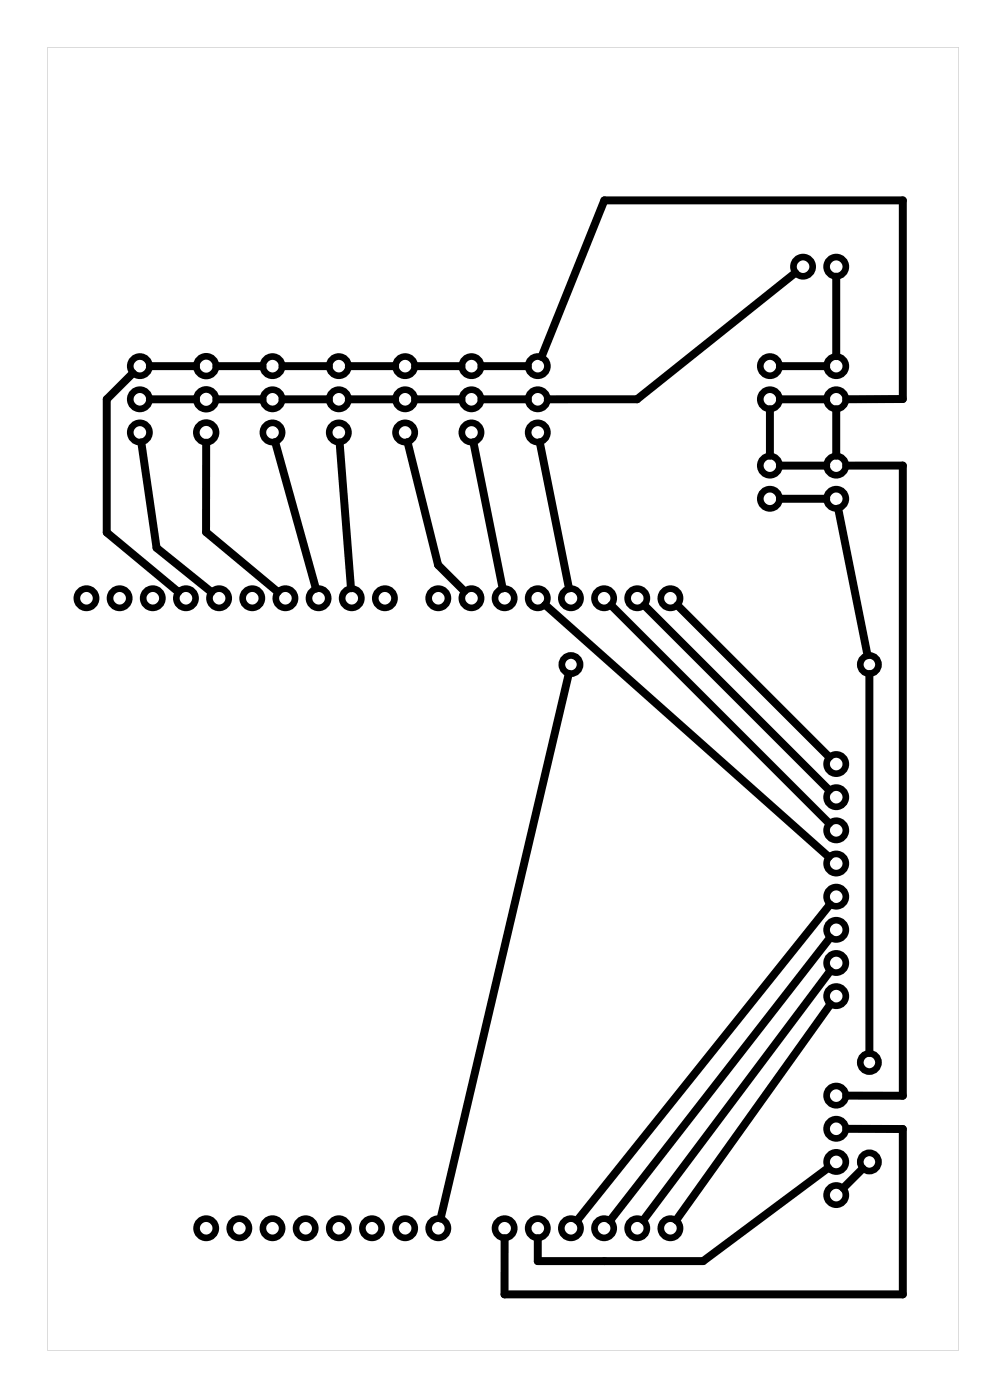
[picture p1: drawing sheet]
<svg xmlns="http://www.w3.org/2000/svg" width="77mm" height="107mm" viewBox="0 0 77 107" stroke-linecap="round" stroke-linejoin="round" font-family="sans-serif">
<path d="M3.6 3.6h69.8v99.8h-69.8zM3.6 3.6v99.8h69.8v-99.8z" fill="#000"/>
<g fill="none" stroke="#000" stroke-width=".51">
<circle cx="10.7" cy="30.6" r=".74"/>
<circle cx="10.7" cy="28" r=".74"/>
<circle cx="10.7" cy="33.1" r=".74"/>
<circle cx="15.8" cy="33.1" r=".75"/>
<circle cx="15.8" cy="28" r=".75"/>
<circle cx="15.8" cy="30.6" r=".75"/>
<circle cx="20.9" cy="30.6" r=".74"/>
<circle cx="20.9" cy="28" r=".74"/>
<circle cx="20.9" cy="33.1" r=".74"/>
<circle cx="26" cy="30.6" r=".74"/>
<circle cx="26" cy="28" r=".74"/>
<circle cx="26" cy="33.1" r=".74"/>
<circle cx="31" cy="30.6" r=".74"/>
<circle cx="31" cy="28" r=".74"/>
<circle cx="31" cy="33.1" r=".74"/>
<circle cx="36.1" cy="30.6" r=".74"/>
<circle cx="36.1" cy="28" r=".74"/>
<circle cx="36.1" cy="33.1" r=".74"/>
<circle cx="41.2" cy="30.6" r=".74"/>
<circle cx="41.2" cy="28" r=".74"/>
<circle cx="41.2" cy="33.1" r=".74"/>
<circle cx="59" cy="38.2" r=".74"/>
<circle cx="59" cy="35.7" r=".74"/>
<circle cx="59" cy="30.6" r=".74"/>
<circle cx="59" cy="28" r=".74"/>
<circle cx="61.5" cy="20.4" r=".74"/>
<circle cx="64.1" cy="38.2" r=".74"/>
<circle cx="64.1" cy="35.7" r=".74"/>
<circle cx="64.1" cy="30.6" r=".74"/>
<circle cx="64.1" cy="28" r=".74"/>
<circle cx="64.1" cy="20.4" r=".74"/>
<circle cx="6.6" cy="45.8" r=".74"/>
<circle cx="9.2" cy="45.8" r=".74"/>
<circle cx="11.7" cy="45.8" r=".74"/>
<circle cx="14.2" cy="45.8" r=".74"/>
<circle cx="16.8" cy="45.8" r=".74"/>
<circle cx="19.3" cy="45.8" r=".74"/>
<circle cx="21.9" cy="45.8" r=".74"/>
<circle cx="24.4" cy="45.8" r=".74"/>
<circle cx="26.9" cy="45.8" r=".74"/>
<circle cx="29.5" cy="45.8" r=".74"/>
<circle cx="33.6" cy="45.8" r=".74"/>
<circle cx="36.1" cy="45.8" r=".74"/>
<circle cx="38.7" cy="45.8" r=".74"/>
<circle cx="41.2" cy="45.8" r=".74"/>
<circle cx="43.7" cy="50.9" r=".7"/>
<circle cx="43.7" cy="45.8" r=".74"/>
<circle cx="46.3" cy="45.8" r=".74"/>
<circle cx="48.8" cy="45.8" r=".74"/>
<circle cx="51.4" cy="45.8" r=".74"/>
<circle cx="64.1" cy="58.5" r=".74"/>
<circle cx="66.6" cy="50.9" r=".7"/>
<circle cx="64.1" cy="61.1" r=".74"/>
<circle cx="64.1" cy="66.1" r=".74"/>
<circle cx="64.1" cy="63.6" r=".74"/>
<circle cx="64.1" cy="68.7" r=".74"/>
<circle cx="64.1" cy="76.3" r=".74"/>
<circle cx="64.1" cy="73.8" r=".74"/>
<circle cx="64.1" cy="71.2" r=".74"/>
<circle cx="15.8" cy="94.1" r=".74"/>
<circle cx="18.3" cy="94.1" r=".74"/>
<circle cx="20.9" cy="94.1" r=".74"/>
<circle cx="23.4" cy="94.1" r=".74"/>
<circle cx="26" cy="94.1" r=".74"/>
<circle cx="28.5" cy="94.1" r=".74"/>
<circle cx="31" cy="94.1" r=".74"/>
<circle cx="33.6" cy="94.1" r=".74"/>
<circle cx="38.7" cy="94.1" r=".74"/>
<circle cx="41.2" cy="94.1" r=".74"/>
<circle cx="43.7" cy="94.1" r=".74"/>
<circle cx="46.3" cy="94.1" r=".74"/>
<circle cx="48.8" cy="94.1" r=".74"/>
<circle cx="51.4" cy="94.1" r=".74"/>
<circle cx="64.1" cy="86.5" r=".74"/>
<circle cx="64.1" cy="83.9" r=".74"/>
<circle cx="64.1" cy="91.5" r=".74"/>
<circle cx="64.1" cy="89" r=".74"/>
<circle cx="66.6" cy="89" r=".7"/>
<circle cx="66.6" cy="81.4" r=".7"/>
</g>
<g fill="none" stroke="#000" stroke-width=".61">
<path d="M10.2 28.6l-2 2v10.2l5.5 4.5M10.8 33.9l1.2 8.1 4.2 3.3M11.5 30.6h3.5M11.5 28h3.5M15.8 33.9v6.9l5.5 4.5M16.6 30.6h3.5M16.6 28h3.5M21.1 33.9l3.1 11.2M21.6 30.6h3.6M21.6 28h3.6M26 33.9l.9 11.2M26.7 30.6h3.6"/>
<path d="M26.7 28h3.6M31.2 33.9l2.4 9.4 2 2M31.8 30.6h3.5M31.8 28h3.5M36.3 33.9l2.2 11.2M36.9 30.6h3.5M36.9 28h3.5M41.3 33.9l2.3 11.2M41.5 27.3l4.8-11.9h22.9v15.2h-4.4M59 31.4v3.5M59.7 30.6h3.6M59.7 28h3.6"/>
<path d="M59.7 38.2h3.6M59.7 35.7h3.6M60.9 20.9l-12.1 9.7h-6.8M64.1 21.2v6.1M64.1 31.4v3.5M64.2 39l2.3 11.2M64.8 35.7h4.4v48.2h-4.4M41.8 46.3l21.7 19.3M43.6 51.6l-9.9 41.7M46.8 46.4l16.7 16.7M49.4 46.4l14.1 14.1M51.9 46.4l11.6 11.6"/>
<path d="M66.6 51.6v29.1M63.6 69.3l-19.4 24.2M63.6 71.8l-16.9 21.7M63.6 74.4l-14.3 19.1M63.6 76.9l-11.8 16.6M63.4 89.5l-9.5 7.1h-12.7v-1.7M64.8 86.5h4.4v12.7h-30.6l.1-4.3M66.1 89.5l-1.5 1.5"/>
</g>
</svg>
